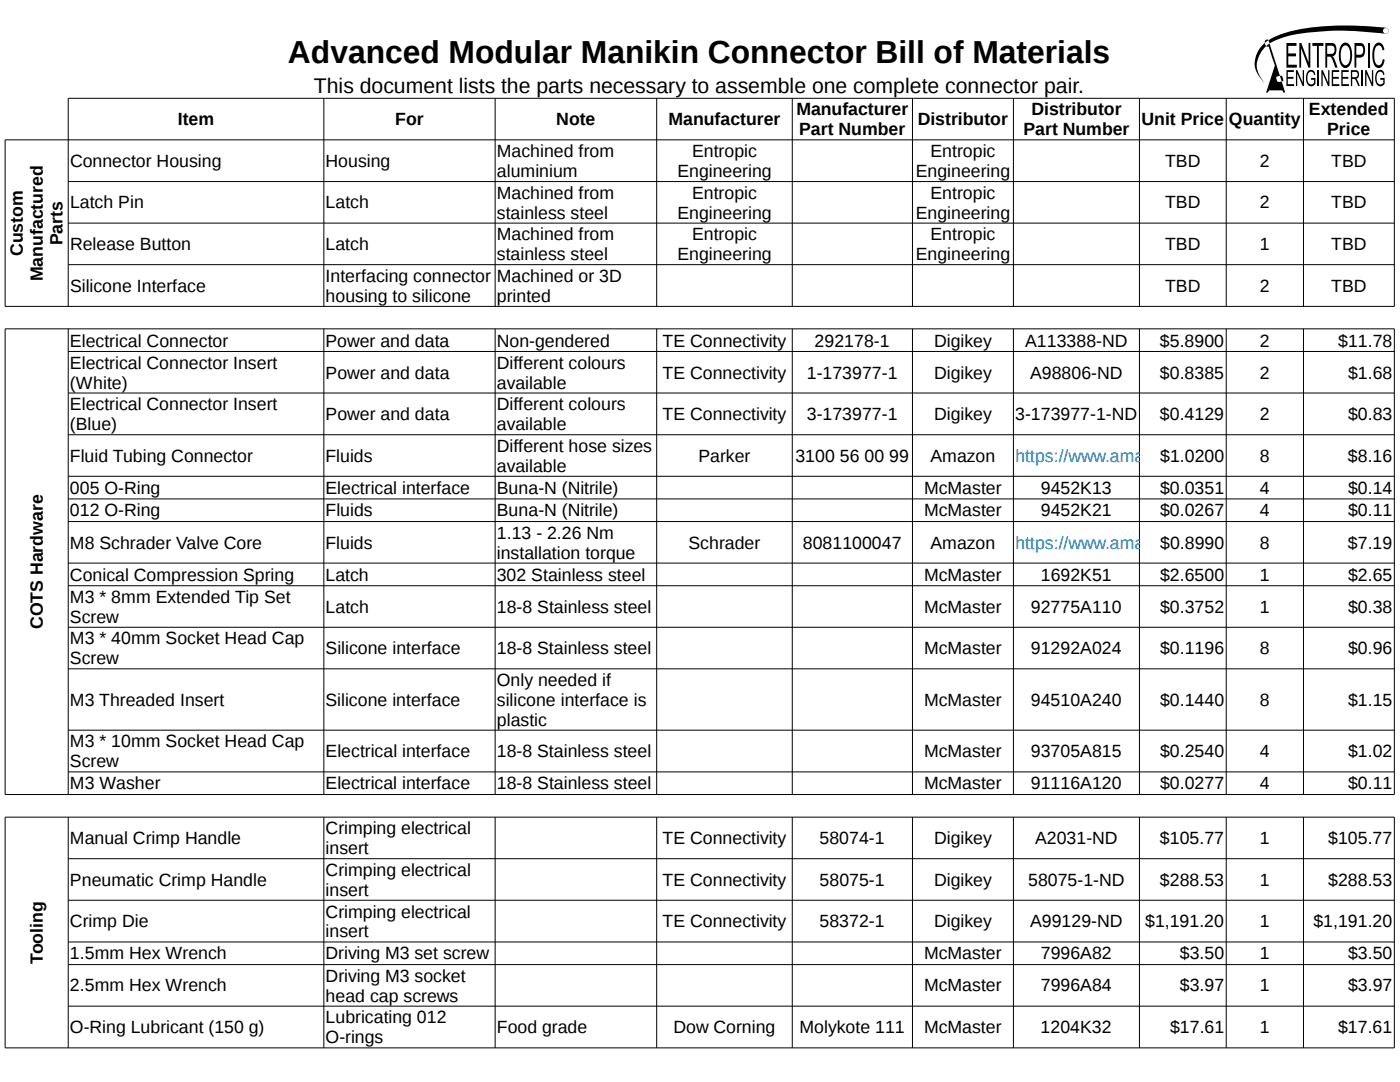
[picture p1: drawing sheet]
<svg xmlns="http://www.w3.org/2000/svg" width="279mm" height="216mm" viewBox="0 0 279 216" stroke-linecap="round" stroke-linejoin="round" font-family="sans-serif">
<defs><g id="words">
<text font-size="6.3" x="57.5" y="12.7">Advanced Modular Manikin Connector Bill of Materials</text>
<text font-size="4.2" x="62.7" y="18.5">This document lists the parts necessary to assemble one complete connector pair.</text>
<g font-size="3.5">
<text x="158.9" y="23">Manufacturer</text>
<text x="205.8" y="23">Distributor</text>
<text x="261.2" y="23">Extended</text>
<text x="35.5" y="25">Item</text>
<text x="78.9" y="25">For</text>
<text x="111" y="25">Note</text>
<text x="133.4" y="25">Manufacturer</text>
<text x="159.5" y="27">Part Number</text>
<text x="183.2" y="25">Distributor</text>
<text x="204.3" y="27">Part Number</text>
<text x="227.8" y="25">Unit Price Quantity</text>
<text x="264.9" y="27">Price</text>
<text x="14" y="33.3">Connector Housing</text>
<text x="65" y="33.3">Housing</text>
<text x="99.2" y="31.4">Machined from</text>
<text x="99.2" y="35.3">aluminium</text>
<text x="135.2" y="35.3">Engineering</text>
<text x="138.1" y="31.4">Entropic</text>
<text x="182.8" y="35.3">Engineering</text>
<text x="185.7" y="31.4">Entropic</text>
<text x="232.5" y="33.3">TBD</text>
<text x="251.5" y="33.3">2</text>
<text x="265.7" y="33.3">TBD</text>
<text x="14" y="41.6">Latch Pin</text>
<text x="65" y="41.6">Latch</text>
<text x="99.2" y="39.7">Machined from</text>
<text x="138.1" y="39.7">Entropic</text>
<text x="185.7" y="39.7">Entropic</text>
<text x="232.5" y="41.6">TBD</text>
<text x="251.5" y="41.6">2</text>
<text x="265.7" y="41.6">TBD</text>
<text x="99.2" y="43.6">stainless steel</text>
<text x="99.2" y="47.9">Machined from</text>
<text x="135.2" y="43.6">Engineering</text>
<text x="138.1" y="47.9">Entropic</text>
<text x="182.8" y="43.6">Engineering</text>
<text x="185.7" y="47.9">Entropic</text>
<text x="4.6" y="51.1" transform="rotate(-90 4.6 51.1)">Custom</text>
<text x="12.5" y="49" transform="rotate(-90 12.5 49)">Parts</text>
<text x="14" y="49.9">Release Button</text>
<text x="65" y="49.9">Latch</text>
<text x="99.2" y="51.9">stainless steel</text>
<text x="135.2" y="51.9">Engineering</text>
<text x="182.8" y="51.9">Engineering</text>
<text x="232.5" y="49.9">TBD</text>
<text x="251.5" y="49.9">1</text>
<text x="265.7" y="49.9">TBD</text>
<text x="8.5" y="56.1" transform="rotate(-90 8.5 56.1)">Manufactured</text>
<text x="14" y="58.2">Silicone Interface</text>
<text x="65" y="56.3">Interfacing connector</text>
<text x="99.2" y="56.3">Machined or 3D</text>
<text x="232.5" y="58.2">TBD</text>
<text x="251.5" y="58.2">2</text>
<text x="265.7" y="58.2">TBD</text>
<text x="65" y="60.2">housing to silicone</text>
<text x="99.2" y="60.2">printed</text>
<text x="14" y="69.1">Electrical Connector</text>
<text x="65" y="69.1">Power and data</text>
<text x="99.1" y="69.1">Non-gendered</text>
<text x="132.2" y="69.1">TE Connectivity</text>
<text x="162.6" y="69.1">292178-1</text>
<text x="186.4" y="69.1">Digikey</text>
<text x="204.6" y="69.1">A113388-ND</text>
<text x="231.5" y="69.1">$5.8900</text>
<text x="251.5" y="69.1">2</text>
<text x="267.1" y="69.1">$11.78</text>
<text x="14" y="73.6">Electrical Connector Insert</text>
<text x="14" y="77.5">(White)</text>
<text x="65" y="75.5">Power and data</text>
<text x="99.2" y="73.6">Different colours</text>
<text x="99.2" y="77.5">available</text>
<text x="132.2" y="75.5">TE Connectivity</text>
<text x="161" y="75.5">1-173977-1</text>
<text x="186.4" y="75.5">Digikey</text>
<text x="205.6" y="75.5">A98806-ND</text>
<text x="231.5" y="75.5">$0.8385</text>
<text x="251.4" y="75.5">2</text>
<text x="269" y="75.5">$1.68</text>
<text x="14" y="81.9">Electrical Connector Insert</text>
<text x="65" y="83.8">Power and data</text>
<text x="99.2" y="81.9">Different colours</text>
<text x="132.2" y="83.8">TE Connectivity</text>
<text x="161" y="83.8">3-173977-1</text>
<text x="186.4" y="83.8">Digikey</text>
<text x="202.6" y="83.8">3-173977-1-ND</text>
<text x="231.5" y="83.8">$0.4129</text>
<text x="251.4" y="83.8">2</text>
<text x="269" y="83.8">$0.83</text>
<text x="14" y="85.8">(Blue)</text>
<text x="99.2" y="85.8">available</text>
<text x="14" y="92.1">Fluid Tubing Connector</text>
<text x="65" y="92.1">Fluids</text>
<text x="99.2" y="90.2">Different hose sizes</text>
<text x="99.2" y="94.1">available</text>
<text x="139.4" y="92.1">Parker</text>
<text x="158.7" y="92.1">3100 56 00 99</text>
<text x="185.7" y="92.1">Amazon</text>
<text x="231.5" y="92.1">$1.0200</text>
<text x="251.5" y="92.1">8</text>
<text x="269" y="92.1">$8.16</text>
<text x="14" y="98.5">005 O-Ring</text>
<text x="65" y="98.5">Electrical interface</text>
<text x="99.2" y="98.5">Buna-N (Nitrile)</text>
<text x="184.4" y="98.5">McMaster</text>
<text x="207.7" y="98.5">9452K13</text>
<text x="231.5" y="98.5">$0.0351</text>
<text x="251.4" y="98.5">4</text>
<text x="269" y="98.5">$0.14</text>
<text x="14" y="103">012 O-Ring</text>
<text x="65" y="103">Fluids</text>
<text x="99.2" y="103">Buna-N (Nitrile)</text>
<text x="99.2" y="107.5">1.13 - 2.26 Nm</text>
<text x="184.4" y="103">McMaster</text>
<text x="207.7" y="103">9452K21</text>
<text x="231.5" y="103">$0.0267</text>
<text x="251.4" y="103">4</text>
<text x="269" y="103">$0.11</text>
<text x="14" y="109.5">M8 Schrader Valve Core</text>
<text x="65" y="109.5">Fluids</text>
<text x="99.2" y="111.4">installation torque</text>
<text x="137.4" y="109.5">Schrader</text>
<text x="160.2" y="109.5">8081100047</text>
<text x="185.7" y="109.5">Amazon</text>
<text x="231.5" y="109.5">$0.8990</text>
<text x="251.5" y="109.5">8</text>
<text x="269" y="109.5">$7.19</text>
<text x="14" y="115.9">Conical Compression Spring</text>
<text x="65" y="115.9">Latch</text>
<text x="99.1" y="115.9">302 Stainless steel</text>
<text x="184.4" y="115.9">McMaster</text>
<text x="207.7" y="115.9">1692K51</text>
<text x="231.5" y="115.9">$2.6500</text>
<text x="251.4" y="115.9">1</text>
<text x="269" y="115.9">$2.65</text>
<text x="8.5" y="125.6" transform="rotate(-90 8.5 125.6)">COTS Hardware</text>
<text x="14" y="120.3">M3 * 8mm Extended Tip Set</text>
<text x="14" y="124.2">Screw</text>
<text x="65" y="122.3">Latch</text>
<text x="99.2" y="122.3">18-8 Stainless steel</text>
<text x="184.4" y="122.3">McMaster</text>
<text x="205.7" y="122.3">92775A110</text>
<text x="231.5" y="122.3">$0.3752</text>
<text x="251.4" y="122.3">1</text>
<text x="269" y="122.3">$0.38</text>
<text x="14" y="128.6">M3 * 40mm Socket Head Cap</text>
<text x="65" y="130.6">Silicone interface</text>
<text x="99.1" y="130.6">18-8 Stainless steel</text>
<text x="184.4" y="130.6">McMaster</text>
<text x="205.7" y="130.6">91292A024</text>
<text x="231.5" y="130.6">$0.1196</text>
<text x="251.4" y="130.6">8</text>
<text x="269" y="130.6">$0.96</text>
<text x="14" y="132.5">Screw</text>
<text x="99.2" y="136.9">Only needed if</text>
<text x="14" y="140.8">M3 Threaded Insert</text>
<text x="65" y="140.8">Silicone interface</text>
<text x="99.2" y="140.8">silicone interface is</text>
<text x="184.4" y="140.8">McMaster</text>
<text x="205.7" y="140.8">94510A240</text>
<text x="231.5" y="140.8">$0.1440</text>
<text x="251.4" y="140.8">8</text>
<text x="269" y="140.8">$1.15</text>
<text x="14" y="149.1">M3 * 10mm Socket Head Cap</text>
<text x="99.2" y="144.8">plastic</text>
<text x="14" y="153.1">Screw</text>
<text x="65" y="151.1">Electrical interface</text>
<text x="99.1" y="151.1">18-8 Stainless steel</text>
<text x="184.4" y="151.1">McMaster</text>
<text x="205.7" y="151.1">93705A815</text>
<text x="231.5" y="151.1">$0.2540</text>
<text x="251.4" y="151.1">4</text>
<text x="269" y="151.1">$1.02</text>
<text x="14" y="157.5">M3 Washer</text>
<text x="65" y="157.5">Electrical interface</text>
<text x="99.2" y="157.5">18-8 Stainless steel</text>
<text x="184.4" y="157.5">McMaster</text>
<text x="205.7" y="157.5">91116A120</text>
<text x="231.5" y="157.5">$0.0277</text>
<text x="251.4" y="157.5">4</text>
<text x="269" y="157.5">$0.11</text>
<text x="65" y="166.5">Crimping electrical</text>
<text x="14" y="168.5">Manual Crimp Handle</text>
<text x="65" y="170.4">insert</text>
<text x="132.2" y="168.5">TE Connectivity</text>
<text x="163.6" y="168.5">58074-1</text>
<text x="186.4" y="168.5">Digikey</text>
<text x="206.6" y="168.5">A2031-ND</text>
<text x="231.5" y="168.5">$105.77</text>
<text x="251.5" y="168.5">1</text>
<text x="265.1" y="168.5">$105.77</text>
<text x="14" y="176.7">Pneumatic Crimp Handle</text>
<text x="65" y="174.8">Crimping electrical</text>
<text x="65" y="178.7">insert</text>
<text x="132.2" y="176.7">TE Connectivity</text>
<text x="163.6" y="176.7">58075-1</text>
<text x="186.4" y="176.7">Digikey</text>
<text x="205.2" y="176.7">58075-1-ND</text>
<text x="231.5" y="176.7">$288.53</text>
<text x="251.5" y="176.7">1</text>
<text x="265.1" y="176.7">$288.53</text>
<text x="14" y="185">Crimp Die</text>
<text x="65" y="183.1">Crimping electrical</text>
<text x="132.2" y="185">TE Connectivity</text>
<text x="163.6" y="185">58372-1</text>
<text x="186.4" y="185">Digikey</text>
<text x="205.6" y="185">A99129-ND</text>
<text x="228.5" y="185">$1,191.20</text>
<text x="251.5" y="185">1</text>
<text x="262.1" y="185">$1,191.20</text>
<text x="14" y="191.5">1.5mm Hex Wrench</text>
<text x="65" y="191.5">Driving M3 set screw</text>
<text x="65" y="187">insert</text>
<text x="184.4" y="191.5">McMaster</text>
<text x="207.7" y="191.5">7996A82</text>
<text x="235.5" y="191.5">$3.50</text>
<text x="251.4" y="191.5">1</text>
<text x="269" y="191.5">$3.50</text>
<text x="8.5" y="192.3" transform="rotate(-90 8.5 192.3)">Tooling</text>
<text x="14" y="197.8">2.5mm Hex Wrench</text>
<text x="65" y="195.9">Driving M3 socket</text>
<text x="184.4" y="197.8">McMaster</text>
<text x="207.7" y="197.8">7996A84</text>
<text x="235.5" y="197.8">$3.97</text>
<text x="251.4" y="197.8">1</text>
<text x="269" y="197.8">$3.97</text>
<text x="65" y="199.8">head cap screws</text>
<text x="14" y="206.2">O-Ring Lubricant (150 g)</text>
<text x="65" y="204.2">Lubricating 012</text>
<text x="65" y="208.1">O-rings</text>
<text x="99.2" y="206.2">Food grade</text>
<text x="134.4" y="206.2">Dow Corning</text>
<text x="159.6" y="206.2">Molykote 111</text>
<text x="184.4" y="206.2">McMaster</text>
<text x="207.7" y="206.2">1204K32</text>
<text x="233.5" y="206.2">$17.61</text>
<text x="251.5" y="206.2">1</text>
<text x="267" y="206.2">$17.61</text>
</g>
<g font-size="3.5" fill="#08c">
<text x="202.6" y="92.1">https://www.amazon.com/Parker-3100-56-00-99-p</text>
<text x="202.6" y="109.5">https://www.amazon.com/Jili-Online-Piece-Condit</text>
</g>
</g></defs>
<g fill="none" stroke="#000" stroke-width=".2">
<path d="M64.6 19.6v41.5M98.8 19.6v41.5M131.1 19.6v41.5M158.1 19.6v41.5M182.1 19.6v41.5M202.2 19.6v41.5M227.4 19.6v41.5M244.7 19.6v41.5M260.1 19.6v41.5M13.6 36.2h264.7M278.3 27.9h-277.3v33.2h277.3v-41.5h-264.7v41.5M13.6 44.5h264.7"/>
<path d="M13.6 52.8h264.7M1 65.6h277.3v92.9h-277.3zM13.6 70.1h264.7M13.6 78.4h264.7M13.6 65.6v92.9M64.6 65.6v92.9M98.8 65.6v92.9M131.1 65.6v92.9M158.1 65.6v92.9M182.1 65.6v92.9M202.2 65.6v92.9M227.4 65.6v92.9"/>
<path d="M244.7 65.6v92.9M260.1 65.6v92.9M13.6 86.7h264.7M13.6 95h264.7M13.6 99.6h264.7M13.6 104.1h264.7M13.6 112.4h264.7M13.6 116.9h264.7M13.6 125.2h264.7M13.6 133.5h264.7M13.6 145.7h264.7M13.6 154h264.7"/>
<path d="M1 163.1h277.3v46h-277.3zM13.6 171.3h264.7M13.6 179.6h264.7M13.6 163.1v46M64.6 163.1v46M98.8 163.1v46M131.1 163.1v46M158.1 163.1v46M182.1 163.1v46M202.2 163.1v46M227.4 163.1v46M244.7 163.1v46"/>
<path d="M260.1 163.1v46M13.6 188h264.7M13.6 192.5h264.7M13.6 200.8h264.7"/>
</g>
<g fill="#000">
<path d="M252.5 8l.5-.1 .1 .1-.7 .6z" fill-rule="evenodd"/>
<path d="M252.1 8.9l.3-.3 .3 .6a4.9 4.9 0 0 0-.2 7.5l-.2-.1a5.1 5.1 0 0 1-1.7-5.2l.7-1.6z" fill-rule="evenodd"/>
<path d="M252.7 9.2l.7-.5 2 6.4-.5 .2a.69 .69 0 0 0 0 .9 .69 .69 0 0 0 .9 .1l.7 2.2h-.4l-.2-.5h-2.4h-.2l-.2 .5h-.4l1.7-5.4-1.1-3.6-.1-.2z" fill-rule="evenodd"/>
<path d="M255.4 15.1h.4l.3 .8v.3l-.3 .1z" fill-rule="evenodd"/>
<path d="M253.1 8l.3 .7a20.6 20.6 0 0 1 9.7-2.4 81 81 0 0 1 13.7 .4 .63 .63 0 0 0 .3-.8 .63 .63 0 0 0-.7-.4 59.1 59.1 0 0 0-18.9 .8 14.9 14.9 0 0 0-4.4 1.7zM276 6.1a.55 .55 0 0 1 1.1 0 .55 .55 0 0 1-1.1 0z" fill-rule="evenodd"/>
</g>
<g fill="#000">
<path d="M256.7 8.6h2v.6h-1.6v1.5h1.5v.5h-1.5v1.7h1.7v.6h-2.1zM256.7 14h1.5v.4h-1.2v.9h1.1v.4h-1.1v1.1h1.3v.4h-1.6zM258.6 14h.3l1.1 2.5v-2.5h.2v3.2h-.2l-1.1-2.5v2.5h-.3zM259.3 8.6h.4l1.5 3.8v-3.8h.3v4.9h-.4l-1.4-3.9v3.9h-.4zM261.1 14.1a.85 .85 0 0 1 1 0 .85 .85 0 0 1 .4 .8l-.3 .1a.66 .66 0 0 0-.7-.7 .66 .66 0 0 0-.6 .8 1.17 1.17 0 0 0 .9 1.7l.5-.3v-.6h-.6v-.3h.8v1.1a.98 .98 0 0 1-1.1 .5 .98 .98 0 0 1-.7-1 2.36 2.36 0 0 1 .4-2.1zM261.9 8.6h2.2v.6h-.9v4.3h-.4v-4.3h-.9zM263.7 14h.3l1.1 2.5v-2.5h.2v3.2h-.3l-1-2.5v2.5h-.3zM265.8 14h1.5v.4h-1.2v.9h1.1v.4h-1.1v1.1h1.2v.4h-1.5zM267.7 14h1.5v.4h-1.2v.9h1.1v.4h-1.1v1.1h1.2v.4h-1.5zM272.4 14h.3l1.1 2.5v-2.5h.3v3.2h-.3l-1.1-2.5v2.5h-.3zM274.9 14.1a.85 .85 0 0 1 1 0 .85 .85 0 0 1 .4 .8l-.2 .1a.66 .66 0 0 0-.8-.7 .66 .66 0 0 0-.5 .8 1.18 1.18 0 0 0 .8 1.7l.5-.3v-.6h-.6v-.3h.8v1.1a.98 .98 0 0 1-1.1 .5 .98 .98 0 0 1-.7-1 2.37 2.37 0 0 1 .4-2.1zM274.5 8.8a1.01 1.01 0 0 1 1.1-.2 1.01 1.01 0 0 1 .6 1l.1 .3-.4 .2a.76 .76 0 0 0-.3-.9 .76 .76 0 0 0-1 .1 3.6 3.6 0 0 0 .2 3.6l.4 .1 .3-.1 .3-.4 .2-.7 .3 .1a1.39 1.39 0 0 1-1.4 1.6 2.75 2.75 0 0 1-1-2.9l.1-.9z"/>
<path d="M264.5 8.6h1.2a1.18 1.18 0 0 1 1 1.7l-.3 .7-.5 .3 .5 .6 .5 1.6h-.4l-.4-1a1.22 1.22 0 0 0-.8-1.2h-.4v2.2h-.4zM264.9 9.1v1.6h.8a.84 .84 0 0 0 .6-.7 .84 .84 0 0 0-.6-.9z"/>
<path d="M267.8 8.9a1.12 1.12 0 0 1 1.2-.3 1.12 1.12 0 0 1 .7 1.1 3.9 3.9 0 0 1-.7 3.7 1.33 1.33 0 0 1-1.7-1.4 4.5 4.5 0 0 1 .5-3.1zM268 9.3a3.5 3.5 0 0 0 0 3.5 .76 .76 0 0 0 .9 .1 .76 .76 0 0 0 .4-.7 2.86 2.86 0 0 0-.6-3.1z"/>
<path d="M269.6 14h.9a.9 .9 0 0 1 .7 .8 .9 .9 0 0 1-.5 .9l.7 1.5h-.3l-.6-1.3-.3-.1h-.3v1.4h-.3zM269.9 14.3v1.1h.5a.53 .53 0 0 0 .6-.5 .53 .53 0 0 0-.5-.6z"/>
<path d="M270.3 8.6h1.1a1.13 1.13 0 0 1 1 1.4 1.3 1.3 0 0 1-1.7 1.5v2h-.4zM270.7 9.2v1.7h.7a1 1 0 0 0 .3-1.7z"/>
</g>
<path d="M273.2 8.6v4.9" fill="none" stroke="#000" stroke-width=".37"/>
<path d="M263.1 14v3.2M271.8 14v3.2" fill="none" stroke="#000" stroke-width=".27"/>
<use href="#words"/>
</svg>
